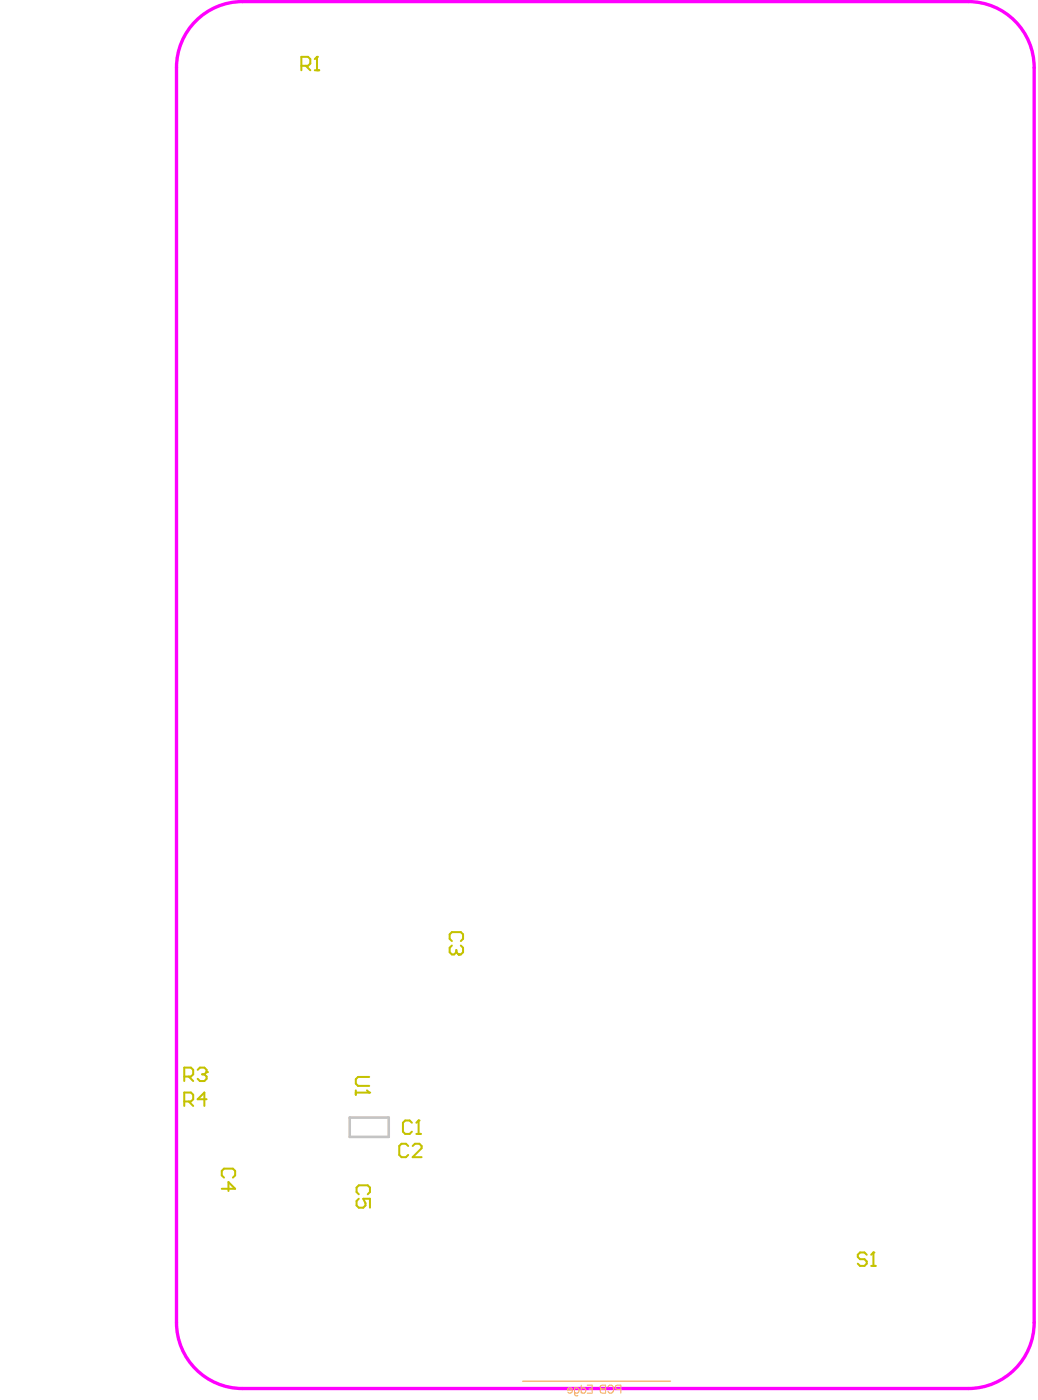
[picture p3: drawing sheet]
<svg xmlns="http://www.w3.org/2000/svg" width="261mm" height="353mm" viewBox="0 0 261 353" stroke-linecap="round" stroke-linejoin="round" font-family="sans-serif">
<path d="M49.9 4.8a16.5 16.5 0 0 1 11.2-4.4h182.7a16.6 16.6 0 0 1 16.6 16.6v316.2a16.6 16.6 0 0 1-16.6 16.7h-182.7a16.6 16.6 0 0 1-16.7-16.7v-316.2a16.6 16.6 0 0 1 5.5-12.2z" fill="none" stroke="#f0f" stroke-width=".84"/>
<path d="M131.6 348h37.3" fill="none" stroke="#f6b26b" stroke-width=".33"/>
<path d="M143.2 349.8a.61 .61 0 0 1 .9 .5h-1.1zM144.1 350.3v.2a.62 .62 0 0 1-.4 .6 .62 .62 0 0 1-.7-.3M144.7 350a.65 .65 0 0 1 .9-.1 .65 .65 0 0 1 0 1 .65 .65 0 0 1-.9-.1M144.7 349.7v1.6a.53 .53 0 0 0 .3 .4 .53 .53 0 0 0 .5-.1M146.4 350a.65 .65 0 0 1 .9-.1 .65 .65 0 0 1 0 1 .65 .65 0 0 1-.9-.1M146.4 349v2.1M147.9 349h1.2v2.1h-1.2M148.4 350h.7M151.3 349.2l.4-.2h.8v2.1h-.8a.53 .53 0 0 1-.5-.6 .53 .53 0 0 1 .5-.5l-.4-.2zM151.7 350h.8M153.1 349.5a.74 .74 0 0 1 .8-.5 .74 .74 0 0 1 .6 .8v.5a.74 .74 0 0 1-.6 .8 .74 .74 0 0 1-.8-.5M156.3 350.1h-.8a.53 .53 0 0 1-.5-.5 .53 .53 0 0 1 .5-.6h.8v2.1" fill="none" stroke="#f6b26b" stroke-width=".25"/>
<path d="M218.3 316.2l-.6-.6h-1.1l-.6 .6v.5l.6 .6h1.1l.6 .6v.5l-.6 .6h-1.1l-.6-.6M219.4 319h1.1M220 315.6v3.4" fill="none" stroke="#c4c200" stroke-width=".51"/>
<circle cx="220" cy="315.6" r=".25" fill="#c4c200"/>
<path d="M46.4 271.3h1.7l.6-.6v-1.1l-.6-.6h-1.7v3.4M46.4 277.6h1.7l.6-.6v-1.1l-.6-.6h-1.7v3.4M47.5 277.6l1.2 1.1M47.5 271.3l1.2 1.1M49.8 269.6l.5-.6h1.2l.5 .6v.6M52 277h-2.2l1.7-1.7v3.4M220 315.6l-.6 .6" fill="none" stroke="#c4c200" stroke-width=".51"/>
<circle cx="52" cy="270.2" r=".25" fill="#c4c200"/>
<path d="M75.9 16.6h1.7l.5-.6v-1.1l-.5-.6h-1.7v3.4M77 16.6l1.1 1.1M79.3 17.7h1.1M79.8 14.3v3.4M50.9 270.7h.6M51.5 270.7l.5 .6v.5l-.5 .6h-1.2l-.5-.6M52 270.2l-.5 .5" fill="none" stroke="#c4c200" stroke-width=".51"/>
<circle cx="79.8" cy="14.3" r=".25" fill="#c4c200"/>
<path d="M79.8 14.3l-.5 .6M113.8 237.1l-.6-.5v-1.2l.6-.5h2.3l.5 .5v1.2l-.5 .5M116.1 238.3l.5 .5v1.2l-.5 .5h-.6M55.8 299.6h3.4l-1.7-1.7v2.2M56.4 296.7l-.6-.5v-1.2l.6-.5h2.3l.5 .5v1.2l-.5 .5M90.4 300.9l-.6-.5v-1.2l.6-.5h2.2l.6 .5v1.2l-.6 .5M90.4 302.1l-.6 .5v1.2l.6 .5h1.1l.5-.5v-.6l-.5-1.1h1.7v2.2" fill="none" stroke="#c4c200" stroke-width=".51"/>
<circle cx="115.5" cy="240.5" r=".25" fill="#c4c200"/>
<path d="M113.8 238.3l-.6 .5v1.2l.6 .5h.6l.5-.5M114.9 240l.6 .5M114.9 239.4v.6M89.6 274.8v1.1M89.6 275.3h3.4M93 271.4h-2.8l-.6 .5v1.2l.6 .5h2.8M102.8 288.8l-.6-.6h-1.1l-.5 .6v2.2l.5 .6h1.1l.6-.6M103.9 288.8l.6-.6h1.1l.6 .6v.5l-2.3 2.3h2.3" fill="none" stroke="#c4c200" stroke-width=".51"/>
<circle cx="93" cy="275.3" r=".25" fill="#c4c200"/>
<path d="M92.4 274.8l.6 .5M103.7 282.9l-.5-.6h-1.2l-.5 .6v2.3l.5 .5h1.2l.5-.5M104.9 285.7h1.1M105.4 282.3v3.4" fill="none" stroke="#c4c200" stroke-width=".51"/>
<circle cx="105.4" cy="282.3" r=".25" fill="#c4c200"/>
<path d="M105.4 282.3l-.5 .6" fill="none" stroke="#c4c200" stroke-width=".51"/>
<path d="M88.1 281.6h9.8v4.9h-9.8z" fill="none" stroke="#c4c4c4" stroke-width=".66"/>
</svg>
